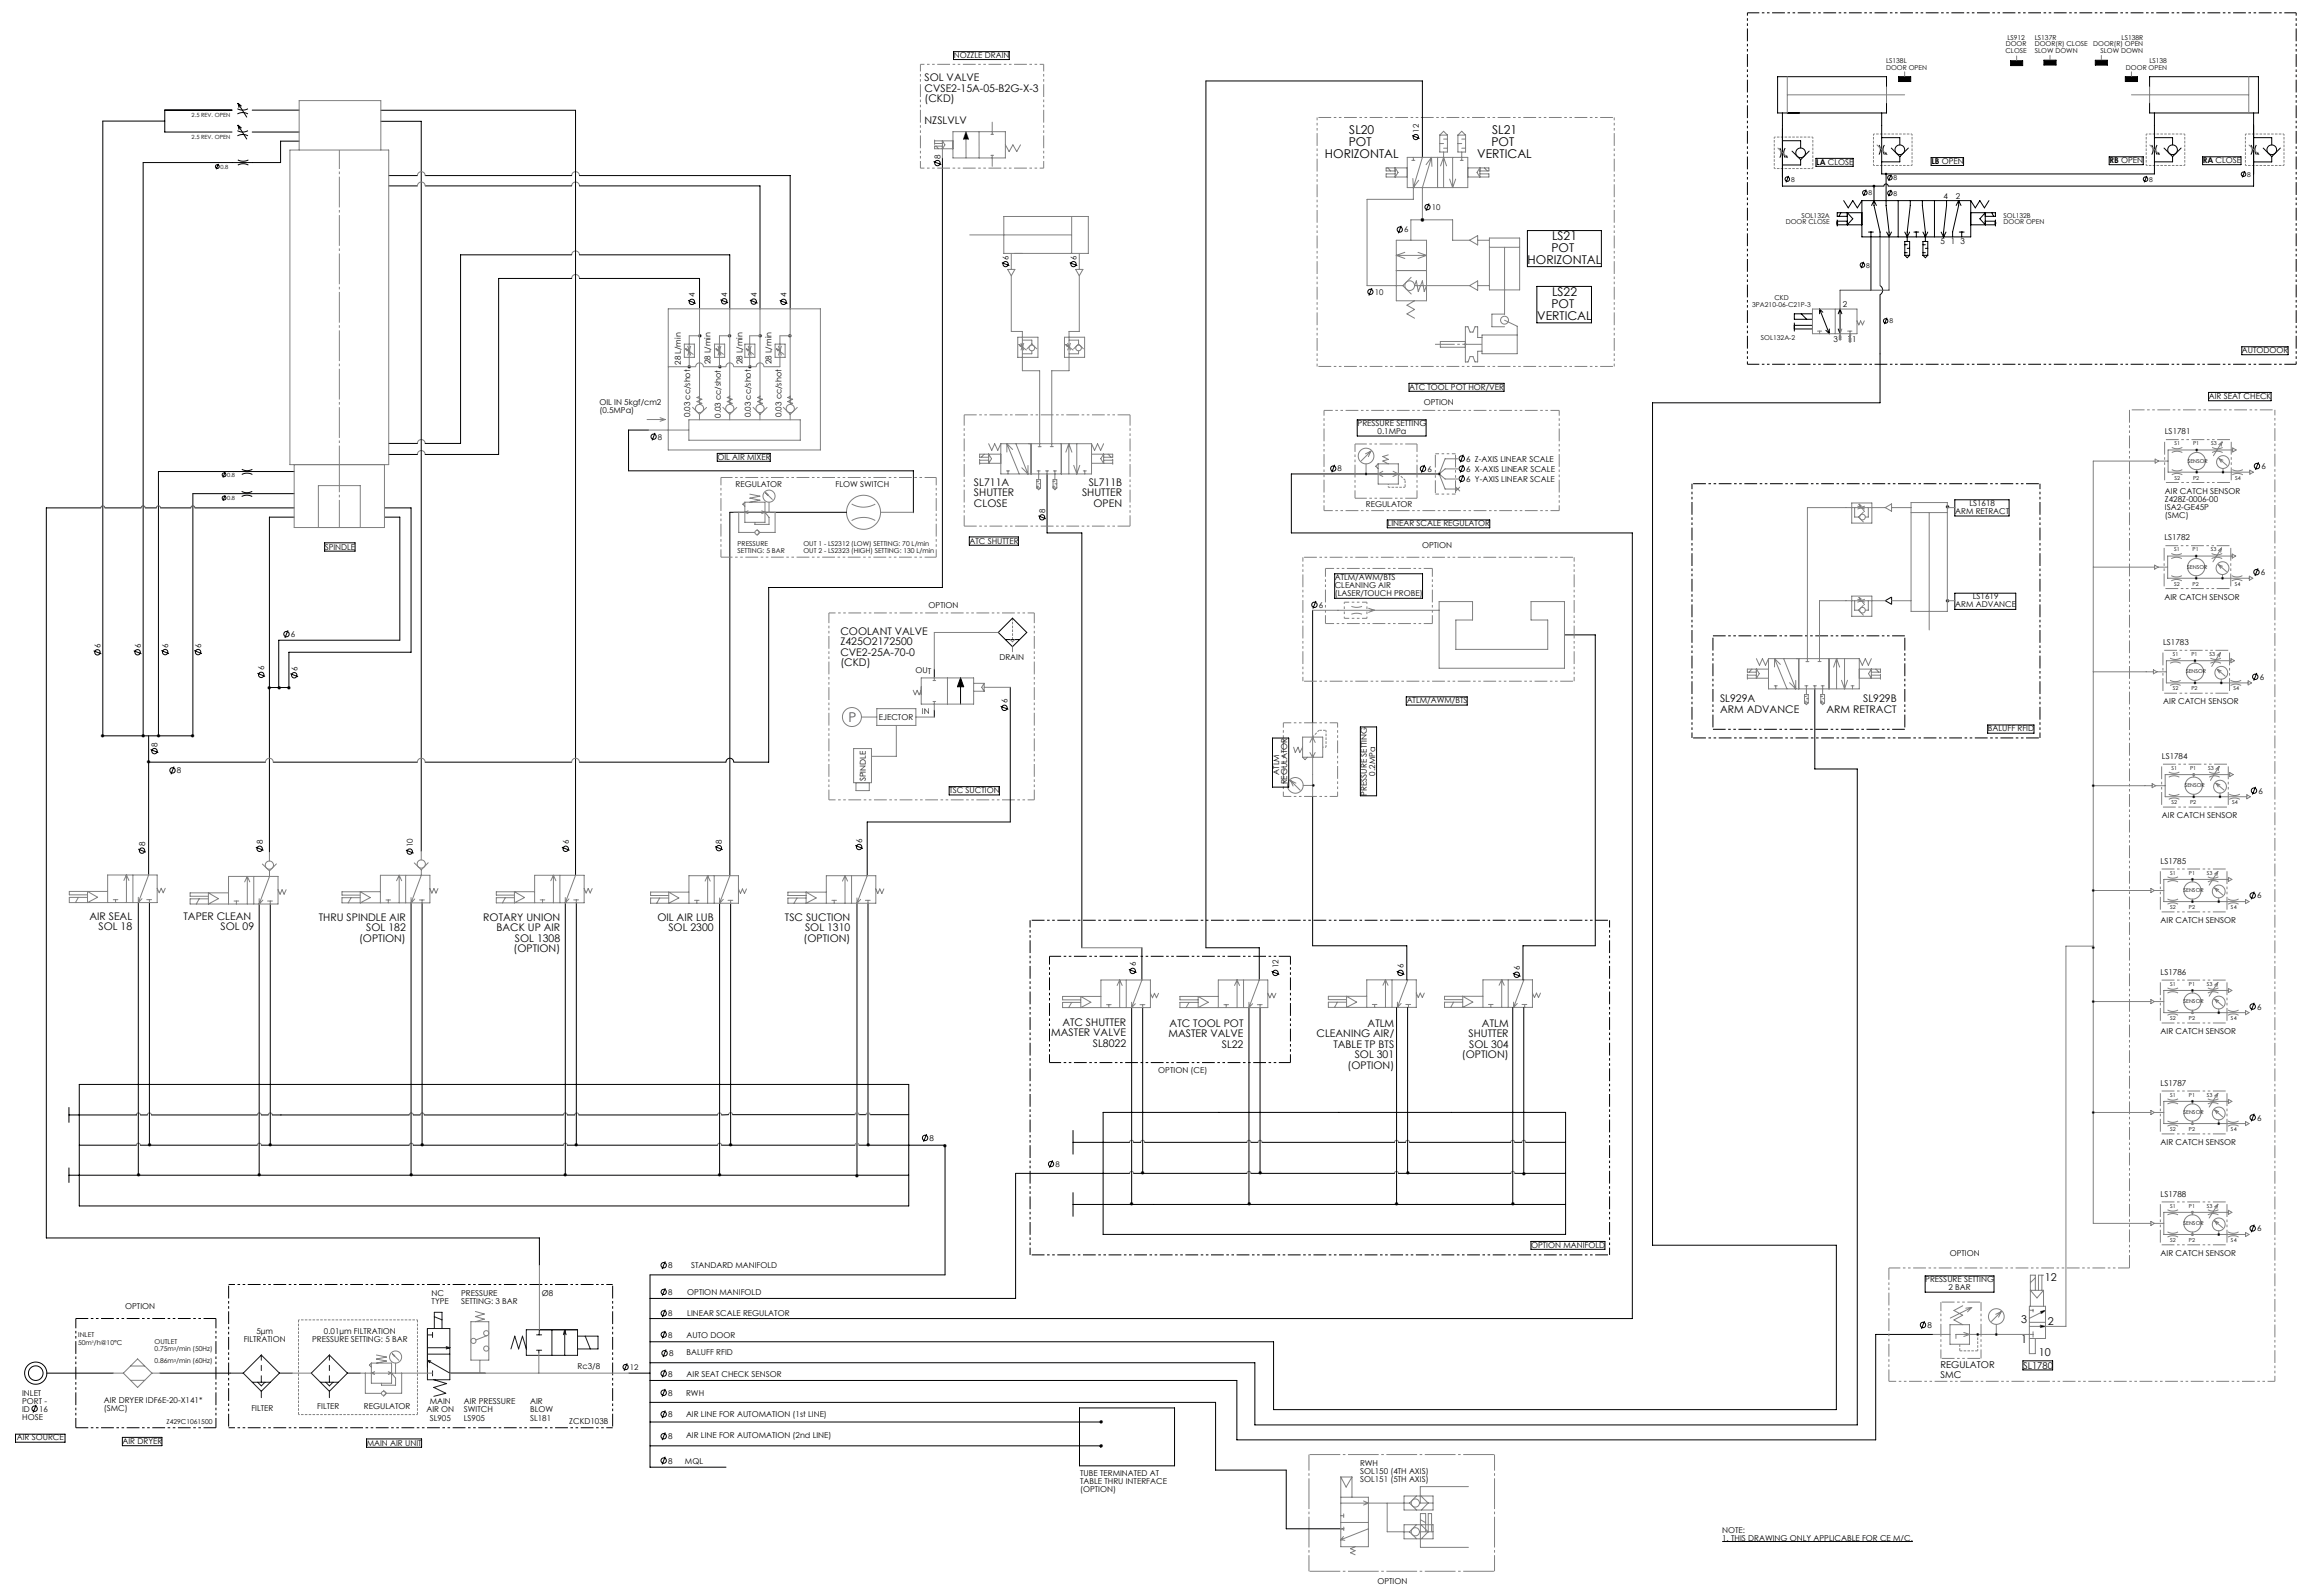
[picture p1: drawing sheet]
<svg xmlns="http://www.w3.org/2000/svg" width="1146mm" height="791mm" viewBox="0 0 1146 791" stroke-linecap="round" stroke-linejoin="round" font-family="sans-serif">
<defs><g id="words">
<g font-size="12.7">
<text x="345" y="167">.</text>
<text x="360" y="167">.</text>
<text x="375" y="167">.</text>
<text x="390" y="167">.</text>
<text x="340" y="182">.</text>
<text x="355" y="182">.</text>
<text x="370" y="182">.</text>
<text x="964" y="252">.</text>
<text x="964" y="298">.</text>
<text x="132" y="341">...</text>
<text x="49" y="365">.</text>
<text x="69" y="365">.</text>
<text x="77" y="365">.</text>
<text x="94" y="365">.</text>
<text x="72" y="379">.</text>
<text x="72" y="568">.</text>
<text x="132" y="568">.</text>
<text x="207" y="568">.</text>
<text x="284" y="568">.</text>
<text x="360" y="568">.</text>
<text x="429" y="568">.</text>
<text x="467" y="569">.</text>
<text x="67" y="583">.</text>
<text x="127" y="583">.</text>
<text x="202" y="583">.</text>
<text x="278" y="583">.</text>
<text x="355" y="583">.</text>
<text x="423" y="584">.</text>
<text x="565" y="582">.</text>
<text x="623" y="582">.</text>
<text x="696" y="582">.</text>
<text x="754" y="583">.</text>
<text x="559" y="598">.</text>
<text x="618" y="597">.</text>
<text x="691" y="598">.</text>
<text x="748" y="598">.</text>
<text x="544" y="706">.</text>
<text x="544" y="718">.</text>
</g>
<text font-size="6.7" fill="#00f" x="421" y="358">P</text>
<g font-size="6">
<text x="669" y="67">SL20</text>
<text x="740" y="67">SL21</text>
<text x="669" y="73">POT</text>
<text x="740" y="73">POT</text>
<text x="657" y="79">HORIZONTAL</text>
<text x="733" y="79">VERTICAL</text>
<text x="770" y="119">LS21</text>
<text x="769" y="125">POT</text>
<text x="758" y="131">HORIZONTAL</text>
<text x="770" y="147">LS22</text>
<text x="769" y="153">POT</text>
<text x="762" y="159">VERTICAL</text>
</g>
<g font-size="5.3">
<text x="1014" y="635">12</text>
<text x="1002" y="656">3</text>
<text x="1015" y="657">2</text>
<text x="1002" y="666">1</text>
<text x="1011" y="672">10</text>
</g>
<g font-size="5.2">
<text x="458" y="40">SOL VALVE</text>
<text x="458" y="46">CVSE2-15A-05-B2G-X-3</text>
<text x="458" y="51">(CKD)</text>
<text x="458" y="61">NZSLVLV</text>
<text x="483" y="241">SL711A</text>
<text x="483" y="246">SHUTTER</text>
<text x="537" y="246">SHUTTER</text>
<text x="540" y="241">SL711B</text>
<text x="483" y="251">CLOSE</text>
<text x="542" y="251">OPEN</text>
<text x="417" y="315">COOLANT VALVE</text>
<text x="417" y="320">Z425O2172500</text>
<text x="417" y="325">CVE2-25A-70-0</text>
<text x="417" y="330">(CKD)</text>
<text x="853" y="348">SL929A</text>
<text x="853" y="353">ARM ADVANCE</text>
<text x="906" y="353">ARM RETRACT</text>
<text x="924" y="348">SL929B</text>
<text x="44" y="456">AIR SEAL</text>
<text x="49" y="461">SOL 18</text>
<text x="91" y="456">TAPER CLEAN</text>
<text x="109" y="461">SOL 09</text>
<text x="158" y="457">THRU SPINDLE AIR</text>
<text x="182" y="462">SOL 182</text>
<text x="240" y="457">ROTARY UNION</text>
<text x="246" y="462">BACK UP AIR</text>
<text x="326" y="457">OIL AIR LUB</text>
<text x="331" y="462">SOL 2300</text>
<text x="389" y="457">TSC SUCTION</text>
<text x="399" y="462">SOL 1310</text>
<text x="178" y="467">(OPTION)</text>
<text x="255" y="467">SOL 1308</text>
<text x="399" y="467">(OPTION)</text>
<text x="255" y="472">(OPTION)</text>
<text x="527" y="509">ATC SHUTTER</text>
<text x="580" y="509">ATC TOOL POT</text>
<text x="678" y="509">ATLM</text>
<text x="735" y="509">ATLM</text>
<text x="521" y="514">MASTER VALVE</text>
<text x="579" y="514">MASTER VALVE</text>
<text x="653" y="514">CLEANING AIR/</text>
<text x="728" y="514">SHUTTER</text>
<text x="542" y="519">SL8022</text>
<text x="606" y="519">SL22</text>
<text x="661" y="519">TABLE TP BTS</text>
<text x="729" y="519">SOL 304</text>
<text x="672" y="525">SOL 301</text>
<text x="725" y="525">(OPTION)</text>
<text x="668" y="530">(OPTION)</text>
</g>
<g font-size="4.7">
<text x="962" y="679">REGULATOR</text>
<text x="962" y="683">SMC</text>
<text x="1003" y="679">SL1780</text>
</g>
<g font-size="4">
<text x="473" y="29">NOZZLE DRAIN</text>
<text x="466" y="79" transform="rotate(-90 466 79)">8</text>
<text x="901" y="82">LA CLOSE</text>
<text x="958" y="81">LB OPEN</text>
<text x="1046" y="81">RB OPEN</text>
<text x="1092" y="81">RA CLOSE</text>
<text x="964" y="99">4</text>
<text x="970" y="99">2</text>
<text x="962" y="121">5</text>
<text x="967" y="121">1</text>
<text x="972" y="121">3</text>
<text x="345" y="147" transform="rotate(-90 345 147)">4</text>
<text x="361" y="147" transform="rotate(-90 361 147)">4</text>
<text x="375" y="147" transform="rotate(-90 375 147)">4</text>
<text x="390" y="147" transform="rotate(-90 390 147)">4</text>
<text x="914" y="152">2</text>
<text x="909" y="169">3</text>
<text x="918" y="169">1</text>
<text x="1112" y="175">AUTODOOR</text>
<text x="338" y="181" transform="rotate(-90 338 181)">28 L/min</text>
<text x="352" y="181" transform="rotate(-90 352 181)">28 L/min</text>
<text x="368" y="181" transform="rotate(-90 368 181)">28 L/min</text>
<text x="383" y="181" transform="rotate(-90 383 181)">28 L/min</text>
<text x="699" y="193">ATC TOOL POT HOR/VER</text>
<text x="1095" y="198">AIR SEAT CHECK</text>
<text x="297" y="201">OIL IN 5kgf/cm2</text>
<text x="706" y="201">OPTION</text>
<text x="297" y="205">(0.5MPa)</text>
<text x="342" y="207" transform="rotate(-90 342 207)">0.03 cc/shot</text>
<text x="357" y="207" transform="rotate(-90 357 207)">0.03 cc/shot</text>
<text x="372" y="207" transform="rotate(-90 372 207)">0.03 cc/shot</text>
<text x="388" y="207" transform="rotate(-90 388 207)">0.03 cc/shot</text>
<text x="673" y="211">PRESSURE SETTING</text>
<text x="683" y="215">0.1MPa</text>
<text x="1074" y="215">LS1781</text>
<text x="356" y="228">OIL AIR MIXER</text>
<text x="708" y="234">6</text>
<text x="727" y="234">6 X-AXIS LINEAR SCALE</text>
<text x="727" y="229">6 Z-AXIS LINEAR SCALE</text>
<text x="1121" y="233">6</text>
<text x="727" y="239">6 Y-AXIS LINEAR SCALE</text>
<text x="365" y="242">REGULATOR</text>
<text x="414" y="242">FLOW SWITCH</text>
<text x="1074" y="245">AIR CATCH SENSOR</text>
<text x="677" y="251">REGULATOR</text>
<text x="977" y="251">LS1618</text>
<text x="1074" y="249">Z428Z-0006-00</text>
<text x="970" y="255">ARM RETRACT</text>
<text x="1074" y="253">ISA2-GE45P</text>
<text x="1074" y="257">(SMC)</text>
<text x="688" y="261">LINEAR SCALE REGULATOR</text>
<text x="481" y="270">ATC SHUTTER</text>
<text x="1073" y="268">LS1782</text>
<text x="161" y="273">SPINDLE</text>
<text x="705" y="272">OPTION</text>
<text x="662" y="288">ATLM/AWM/BTS</text>
<text x="1121" y="285">6</text>
<text x="662" y="292">CLEANING AIR</text>
<text x="662" y="296">(LASER/TOUCH PROBE)</text>
<text x="978" y="297">LS1619</text>
<text x="1073" y="297">AIR CATCH SENSOR</text>
<text x="460" y="302">OPTION</text>
<text x="654" y="301">6</text>
<text x="970" y="301">ARM ADVANCE</text>
<text x="144" y="316">6</text>
<text x="50" y="321" transform="rotate(-90 50 321)">6</text>
<text x="70" y="321" transform="rotate(-90 70 321)">6</text>
<text x="83" y="321" transform="rotate(-90 83 321)">6</text>
<text x="100" y="321" transform="rotate(-90 100 321)">6</text>
<text x="1073" y="320">LS1783</text>
<text x="496" y="327">DRAIN</text>
<text x="131" y="332" transform="rotate(-90 131 332)">6</text>
<text x="147" y="333" transform="rotate(-90 147 333)">6</text>
<text x="454" y="334">OUT</text>
<text x="1121" y="337">6</text>
<text x="500" y="349" transform="rotate(-90 500 349)">6</text>
<text x="698" y="349">ATLM/AWM/BTS</text>
<text x="1073" y="349">AIR CATCH SENSOR</text>
<text x="436" y="357">EJECTOR</text>
<text x="457" y="354">IN</text>
<text x="986" y="363">BALUFF RFID</text>
<text x="78" y="370" transform="rotate(-90 78 370)">8</text>
<text x="1072" y="376">LS1784</text>
<text x="88" y="384">8</text>
<text x="429" y="387" transform="rotate(-90 429 387)">SPINDLE</text>
<text x="634" y="384" transform="rotate(-90 634 384)">ATLM</text>
<text x="638" y="389" transform="rotate(-90 638 389)">REGULATOR</text>
<text x="682" y="385" transform="rotate(-90 682 385)">0.2MPa</text>
<text x="471" y="393">TSC SUCTION</text>
<text x="678" y="395" transform="rotate(-90 678 395)">PRESSURE SETTING</text>
<text x="1120" y="394">6</text>
<text x="1072" y="406">AIR CATCH SENSOR</text>
<text x="72" y="420" transform="rotate(-90 72 420)">8</text>
<text x="130" y="419" transform="rotate(-90 130 419)">8</text>
<text x="282" y="419" transform="rotate(-90 282 419)">6</text>
<text x="358" y="418" transform="rotate(-90 358 418)">8</text>
<text x="428" y="418" transform="rotate(-90 428 418)">6</text>
<text x="205" y="420" transform="rotate(-90 205 420)">10</text>
<text x="1071" y="428">LS1785</text>
<text x="1119" y="446">6</text>
<text x="1071" y="458">AIR CATCH SENSOR</text>
<text x="563" y="479" transform="rotate(-90 563 479)">6</text>
<text x="634" y="480" transform="rotate(-90 634 480)">12</text>
<text x="696" y="480" transform="rotate(-90 696 480)">6</text>
<text x="754" y="481" transform="rotate(-90 754 481)">6</text>
<text x="1071" y="483">LS1786</text>
<text x="1119" y="501">6</text>
<text x="1071" y="513">AIR CATCH SENSOR</text>
<text x="574" y="532">OPTION (CE)</text>
<text x="1071" y="538">LS1787</text>
<text x="1119" y="556">6</text>
<text x="461" y="566">8</text>
<text x="1071" y="568">AIR CATCH SENSOR</text>
<text x="1071" y="593">LS1788</text>
<text x="1119" y="611">6</text>
<text x="759" y="619">OPTION MANIFOLD</text>
<text x="967" y="623">OPTION</text>
<text x="1071" y="623">AIR CATCH SENSOR</text>
<text x="331" y="629">8</text>
<text x="343" y="629">STANDARD MANIFOLD</text>
<text x="955" y="636">PRESSURE SETTING</text>
<text x="966" y="640">2 BAR</text>
<text x="214" y="643">NC</text>
<text x="214" y="647">TYPE</text>
<text x="229" y="643">PRESSURE</text>
<text x="229" y="647">SETTING: 3 BAR</text>
<text x="269" y="643">Ø8</text>
<text x="341" y="642">OPTION MANIFOLD</text>
<text x="62" y="649">OPTION</text>
<text x="341" y="653">LINEAR SCALE REGULATOR</text>
<text x="956" y="659">8</text>
<text x="121" y="665">FILTRATION</text>
<text x="127" y="661">5µm</text>
<text x="155" y="665">PRESSURE SETTING: 5 BAR</text>
<text x="161" y="661">0.01µm FILTRATION</text>
<text x="340" y="663">AUTO DOOR</text>
<text x="332" y="673">8</text>
<text x="340" y="672">BALUFF RFID</text>
<text x="286" y="679">Rc3/8</text>
<text x="331" y="683">8</text>
<text x="340" y="683">AIR SEAT CHECK SENSOR</text>
<text x="11" y="692">INLET</text>
<text x="51" y="696">AIR DRYER IDF6E-20-X141*</text>
<text x="331" y="692">8</text>
<text x="340" y="692">RWH</text>
<text x="11" y="696">PORT -</text>
<text x="11" y="700">ID</text>
<text x="19" y="700">16</text>
<text x="51" y="700">(SMC)</text>
<text x="125" y="700">FILTER</text>
<text x="157" y="699">FILTER</text>
<text x="180" y="699">REGULATOR</text>
<text x="211" y="700">AIR ON</text>
<text x="213" y="696">MAIN</text>
<text x="230" y="696">AIR PRESSURE</text>
<text x="230" y="700">SWITCH</text>
<text x="263" y="696">AIR</text>
<text x="263" y="700">BLOW</text>
<text x="11" y="704">HOSE</text>
<text x="213" y="704">SL905</text>
<text x="230" y="704">LS905</text>
<text x="263" y="704">SL181</text>
<text x="282" y="706">ZCKD103B</text>
<text x="331" y="703">8</text>
<text x="340" y="703">AIR LINE FOR AUTOMATION (1st LINE)</text>
<text x="331" y="714">8</text>
<text x="340" y="713">AIR LINE FOR AUTOMATION (2nd LINE)</text>
<text x="8" y="714">AIR SOURCE</text>
<text x="61" y="716">AIR DRYER</text>
<text x="182" y="717">MAIN AIR UNIT</text>
<text x="331" y="726">8</text>
<text x="340" y="726">MQL</text>
<text x="536" y="732">TUBE TERMINATED AT</text>
<text x="674" y="727">RWH</text>
<text x="674" y="731">SOL150 (4TH AXIS)</text>
<text x="536" y="736">TABLE THRU INTERFACE</text>
<text x="674" y="735">SOL151 (5TH AXIS)</text>
<text x="536" y="740">(OPTION)</text>
<text x="854" y="760">NOTE:</text>
<text x="854" y="764">1. THIS DRAWING ONLY APPLICABLE FOR CE M/C.</text>
<text x="683" y="785">OPTION</text>
</g>
<g font-size="3.9">
<text x="704" y="66" transform="rotate(-90 704 66)">12</text>
<text x="710" y="104">10</text>
<text x="696" y="115">6</text>
<text x="500" y="129" transform="rotate(-90 500 129)">6</text>
<text x="534" y="129" transform="rotate(-90 534 129)">6</text>
<text x="682" y="146">10</text>
<text x="326" y="218">8</text>
<text x="663" y="234">8</text>
<text x="518" y="254" transform="rotate(-90 518 254)">8</text>
<text x="523" y="579">8</text>
<text x="331" y="642">8</text>
<text x="331" y="653">8</text>
<text x="331" y="663">8</text>
<text x="312" y="679">12</text>
</g>
<g font-size="3.3">
<text x="995" y="23">DOOR</text>
<text x="995" y="20">LS912</text>
<text x="1009" y="20">LS137R</text>
<text x="1009" y="23">DOOR(R) CLOSE</text>
<text x="1038" y="23">DOOR(R) OPEN</text>
<text x="1052" y="20">LS138R</text>
<text x="995" y="26">CLOSE</text>
<text x="1009" y="26">SLOW DOWN</text>
<text x="1042" y="26">SLOW DOWN</text>
<text x="935" y="31">LS138L</text>
<text x="935" y="35">DOOR OPEN</text>
<text x="1054" y="35">DOOR OPEN</text>
<text x="1066" y="31">LS138</text>
<text x="939" y="89">8</text>
<text x="1114" y="88">8</text>
<text x="888" y="90">8</text>
<text x="1066" y="90">8</text>
<text x="927" y="97">8</text>
<text x="939" y="97">8</text>
<text x="893" y="108">SOL132A</text>
<text x="994" y="108">SOL132B</text>
<text x="886" y="111">DOOR CLOSE</text>
<text x="994" y="111">DOOR OPEN</text>
<text x="925" y="133">8</text>
<text x="880" y="149">CKD</text>
<text x="869" y="152">3PA210-06-C21P-3</text>
<text x="937" y="160">8</text>
<text x="873" y="168">SOL132A-2</text>
<text x="366" y="271">PRESSURE</text>
<text x="366" y="274">SETTING: 5 BAR</text>
<text x="398" y="271">OUT 1 - LS2312 (LOW) SETTING: 70 L/min</text>
<text x="398" y="274">OUT 2 - LS2323 (HIGH) SETTING: 130 L/min</text>
<text x="39" y="663">INLET</text>
<text x="39" y="667">50m /h@10°C</text>
<text x="77" y="666">OUTLET</text>
<text x="77" y="670">0.75m /min (50Hz)</text>
<text x="77" y="676">0.86m /min (60Hz)</text>
<text x="83" y="706">Z429C1061500</text>
</g>
<g font-size="2.8">
<text x="95" y="58">2.5 REV. OPEN</text>
<text x="95" y="69">2.5 REV. OPEN</text>
<text x="109" y="84">0.8</text>
<text x="113" y="236">0.8</text>
<text x="113" y="248">0.8</text>
</g>
<g font-size="2.7">
<text x="1078" y="221">S1</text>
<text x="1088" y="221">P1</text>
<text x="1097" y="221">S3</text>
<text x="1085" y="229">SENSOR</text>
<text x="1078" y="238">S2</text>
<text x="1088" y="238">P2</text>
<text x="1108" y="238">S4</text>
<text x="1078" y="273">S1</text>
<text x="1087" y="273">P1</text>
<text x="1096" y="273">S3</text>
<text x="1085" y="282">SENSOR</text>
<text x="1078" y="290">S2</text>
<text x="1087" y="290">P2</text>
<text x="1108" y="290">S4</text>
<text x="1077" y="325">S1</text>
<text x="1087" y="325">P1</text>
<text x="1096" y="325">S3</text>
<text x="1084" y="334">SENSOR</text>
<text x="1077" y="342">S2</text>
<text x="1087" y="342">P2</text>
<text x="1108" y="342">S4</text>
<text x="1077" y="382">S1</text>
<text x="1086" y="382">P1</text>
<text x="1095" y="382">S3</text>
<text x="1083" y="390">SENSOR</text>
<text x="1077" y="399">S2</text>
<text x="1086" y="399">P2</text>
<text x="1107" y="399">S4</text>
<text x="1076" y="434">S1</text>
<text x="1085" y="434">P1</text>
<text x="1094" y="434">S3</text>
<text x="1083" y="442">SENSOR</text>
<text x="1076" y="451">S2</text>
<text x="1085" y="451">P2</text>
<text x="1106" y="451">S4</text>
<text x="1076" y="489">S1</text>
<text x="1085" y="489">P1</text>
<text x="1094" y="489">S3</text>
<text x="1083" y="497">SENSOR</text>
<text x="1076" y="506">S2</text>
<text x="1085" y="506">P2</text>
<text x="1106" y="506">S4</text>
<text x="1076" y="544">S1</text>
<text x="1085" y="544">P1</text>
<text x="1094" y="544">S3</text>
<text x="1083" y="552">SENSOR</text>
<text x="1076" y="561">S2</text>
<text x="1085" y="561">P2</text>
<text x="1106" y="561">S4</text>
<text x="1076" y="599">S1</text>
<text x="1085" y="599">P1</text>
<text x="1094" y="599">S3</text>
<text x="1083" y="607">SENSOR</text>
<text x="1076" y="616">S2</text>
<text x="1085" y="616">P2</text>
<text x="1106" y="616">S4</text>
</g>
<g font-size="2">
<text x="86" y="669">3</text>
<text x="86" y="675">3</text>
</g>
<text font-size="1.7" x="46" y="666">3</text>
</g></defs>
<g fill="none" stroke="#000" stroke-width=".5">
<path d="M473 26h27v4h-27zM941 38h6v2h-6zM997 30h6v3h-6zM1014 30h6v2h-6zM1039 30h6v2h-6zM1054 38h6v2h-6zM115 55h-33v10h33M118 56a5 5 0 0 1 5 0M118 54a5 5 0 0 0 5 0M118 51l1 2M118 51l2 2M118 51l4 7"/>
<path d="M125 55h23M189 55h96v379M884 56v36h50a1.1 1.1 0 0 1 1-1 1.1 1.1 0 0 1 1 1h182v-36M933 56v30h135v-30M936 43v-5h-55v18h55v-5M1066 43v-5h54v18h-54v-5M82 60h-31v305h45v-120h50M118 67a5 5 0 0 1 5 0M118 65a5 5 0 0 0 5 0M118 79a5 5 0 0 0 5 0M118 62l1 2M118 62l2 1"/>
<path d="M118 62l4 7M125 65h23M148 70h-9v11h-68v284M189 60h20v362M467 78v213h-86v87h-17a1.9 1.9 0 0 0-2-2 1.9 1.9 0 0 0-2 2h-73M700 67l4 2M705 78v-38h-107v430h26v16M883 73v3v2M884 70h9v3M885 73v3v2M889 75l4 4M893 79v3h-9"/>
<path d="M897 75l-4 4M901 79h18v3h-18zM932 72v3v2M933 68h9v4M934 72v3v2M938 73l4 5M942 78v2h-9M946 73l-4 5M958 78h16v4h-16zM1046 78h17v4h-17zM1067 72l1 3-1 2M1068 68h9v4"/>
<path d="M1070 72l-1 3 1 2M1073 73l4 5M1077 78v2h-9M1082 73l-5 5M1092 78h19v4h-19zM1116 72l1 3-1 2M1118 68h9v4M1119 72l-1 3 1 2M1122 73l5 5M1127 78v2h-9M1131 73l-4 5M108 81l-1 3"/>
<path d="M118 82a5 5 0 0 1 5 0M193 87h14M193 92h14M211 87h72M211 92h72M287 87h105v66M287 92h90v61M463 80l4 2M887 87l-1 3M914 99l3 4 2-4 2 4 2-4M923 99h54M923 99v18h54v-18"/>
<path d="M925 94l-1 3M929 92v10l3 13v2M935 86v16l2 15M938 94l-1 3M938 87l-1 3M941 99v18M947 99l-1 21M953 99l2 21M959 99v18M965 99l-1 18M971 99l-3 18M971 99l-1 3"/>
<path d="M971 99l1 3M977 99l3 4 2-4 2 4 2-4M1065 87l-2 3M1113 85l-1 3M695 112l-2 4M709 101l-2 4M757 114h37v18h-37zM911 111h12M911 110h5M911 109v3M913 105l-1 2M916 105l3 3-3 3z"/>
<path d="M923 105h-12v2h5M927 115h2M928 115v29M928 102l1-3 1 3M936 115l1 2M938 115l-1 2M945 115l1 2 1-2M949 115h2M950 115v2M954 115l1 2 1-2M963 115l1 2M965 115l-1 2"/>
<path d="M972 115h2M973 115v2M977 105h13v2h-6M977 111h13M984 105v6l-2-3zM984 110h6M988 105l1 2M990 109v3M283 138h-36v87h-36M283 126h-55v94h-17M287 138h60v15M287 126h75v27"/>
<path d="M497 130l4 2M530 130l4 2M924 130l-1 3M945 127h2M945 127v-7h2v7M945 125h1M945 121h1M945 127l1 1 1-1M946 123h1M954 127v-7h2v7M954 127h2M954 127l1 1 1-1"/>
<path d="M954 125h1M954 121h1M955 123h1M341 149l4 1M357 149l4 1M372 149l4 1M387 149l3 1M680 143l-1 4M762 142h27v18h-27zM890 156h9v2h-9zM893 156l3 2M902 153l5 12"/>
<path d="M902 153v3M902 153l2 2M912 153v12v-2M912 153v3M912 153l1 3M932 142a2.6 2.6 0 0 1 0 4v54h-113v417h92v82h-279v-34h-310M936 158l-2 3M890 160v4M890 161h9v2h-9M905 164l2 1M907 163v2M1112 172h23v4h-23z"/>
<path d="M699 190h47v4h-47zM1095 195h31v4h-31zM193 220h14M322 213h-10v20h141v21M325 215l-2 3M673 208h34v8h-34zM112 234l-1 3M120 235a5 5 0 0 1 5 0M120 233a5 5 0 0 0 5 0M146 234h-67v131M193 225h14M356 225h26v4h-26z"/>
<path d="M519 235v29h17v206M662 230l-2 4M706 231l-1 3M714 235h-74v29h169v390h-487M726 235l-2 4M726 231l-2 3M726 225l-2 4M1120 229l-2 4M50 252h-27v362h244v13M52 252h18M72 252h6M80 252h15"/>
<path d="M97 252h49M112 246l-1 2M120 246a5 5 0 0 1 5 0M120 244a5 5 0 0 0 5 0M146 256h-12v167M191 252h13v71h-61v18h-9M191 256h7v61h-60v24M420 254h-58v180M515 256l4 1M688 258h51v4h-51zM969 248h27v8h-27zM161 269h15v4h-15z"/>
<path d="M481 266h24v4h-24zM653 298l-2 4M662 285h43v12h-43zM969 294h31v8h-31zM1120 282l-2 4M143 313l-2 3M499 317h7M502 307l7 7-7 7-7-7zM651 303v55M776 315h15v154h-36v17M46 323l4 1M66 323l4 1"/>
<path d="M80 323l4 1M96 323l4 1M128 334l3 1M144 334l4 2M463 332v4M476 336v13M476 336l2 5h-3zM1119 334l-1 4M463 352v4M496 350l4 2M501 341v67h-71v26M697 346h31v4h-31z"/>
<path d="M900 342v39h21v326h-299v-31h-300M986 359h23v5h-23zM74 365v69M74 378h58M75 372l3 1M136 378h71M211 378h72M631 366h8v24h-8zM675 360h8v35h-8zM86 380l-1 4M471 390h25v4h-25zM651 395v74h47v17"/>
<path d="M1118 390l-1 4M355 420l3 1M424 419l4 2M69 421l3 2M127 420l4 2M201 422l4 1M279 420l3 2M69 448v135M74 448v120M129 448v135M134 448v120M204 448v135"/>
<path d="M209 448v120M280 448v135M286 448v120M357 448v135M362 448v120M425 448v135M430 448v120M1118 442l-2 4M566 470v16M560 481l4 1M561 500v97M567 500v82"/>
<path d="M619 500v97M625 500v82M631 482l3 1M693 500v97M693 482l3 1M698 500v82M750 500v97M750 483l4 1M756 500v82M1118 497l-2 4M39 538h412v60h-412zM34 553h34"/>
<path d="M34 549v8M68 553h.1M70 553h3M75 553h53M130 553h3M135 553h68M205 553h3M210 553h69M281 553h4M287 553h69M361 553h-3M363 553h61"/>
<path d="M426 553h3M431 553h20M547 552h229v60h-229zM1118 552l-2 4M34 579v7M39 568h29M70 568h58M130 568h73M205 568h74M281 568h75M424 568h-66M426 568h43v64h-147v96h38"/>
<path d="M459 562l-1 4M522 575l-2 4M532 566h28M532 561v11M562 566h4M568 566h50M620 566h4M626 566h66M693 566h4M699 566h50M751 566h4M757 566h19"/>
<path d="M34 583h417M532 597h244M532 591v12M560 582h-56v62h-182M562 582h56M620 582h71M693 582h56M751 582h25M759 616h37v4h-37zM1118 607l-2 4M330 625l-2 4M330 639l-2 3"/>
<path d="M955 633h34v8h-34zM330 649l-2 4M330 660l-2 4M954 655l-1 4M311 676l-2 4M330 679l-2 4M330 669l-1 4M959 662h-29v52h-317v-29h-291M1003 675h15v4h-15zM18 697l-2 3M23 681h33M79 681h35"/>
<path d="M312 681h10M322 695h281v34h35v29h28M330 689l-2 4M330 699l-2 4M535 698h47v29h-47zM8 711h24v4h-24zM61 713h19v4h-19zM182 714h27v4h-27zM322 705h224M322 717h224M330 710l-2 4M545 717h1"/>
<path d="M545 717l1 1M546 705v1M546 717v1M546 717l-1 1M330 722l-2 4M854 764h95"/>
<circle cx="702" cy="68" r="1.3"/>
<circle cx="893" cy="76" r="2.4"/>
<circle cx="942" cy="74" r="2.4"/>
<circle cx="1077" cy="74" r="2.4"/>
<circle cx="1127" cy="74" r="2.4"/>
<circle cx="108" cy="83" r=".9"/>
<circle cx="465" cy="81" r="1.3"/>
<circle cx="886" cy="89" r="1.1"/>
<circle cx="925" cy="96" r="1.1"/>
<circle cx="929" cy="92" r=".3"/>
<circle cx="935" cy="86" r=".4"/>
<circle cx="937" cy="96" r="1.1"/>
<circle cx="937" cy="88" r="1.1"/>
<circle cx="1064" cy="89" r="1.1"/>
<circle cx="1113" cy="86" r="1.1"/>
<circle cx="694" cy="114" r="1.3"/>
<circle cx="708" cy="103" r="1.3"/>
<circle cx="499" cy="131" r="1.3"/>
<circle cx="532" cy="131" r="1.3"/>
<circle cx="924" cy="131" r="1.1"/>
<circle cx="343" cy="150" r="1.3"/>
<circle cx="359" cy="149" r="1.3"/>
<circle cx="374" cy="150" r="1.3"/>
<circle cx="389" cy="150" r="1.3"/>
<circle cx="680" cy="145" r="1.3"/>
<circle cx="935" cy="159" r="1.1"/>
<circle cx="324" cy="217" r="1.3"/>
<circle cx="111" cy="235" r=".9"/>
<circle cx="661" cy="232" r="1.3"/>
<circle cx="706" cy="232" r="1.3"/>
<circle cx="725" cy="237" r="1.3"/>
<circle cx="725" cy="227" r="1.3"/>
<circle cx="725" cy="232" r="1.3"/>
<circle cx="1119" cy="231" r="1.3"/>
<circle cx="111" cy="247" r=".9"/>
<circle cx="517" cy="257" r="1.3"/>
<circle cx="652" cy="300" r="1.3"/>
<circle cx="1119" cy="284" r="1.3"/>
<circle cx="142" cy="314" r="1.3"/>
<circle cx="48" cy="323" r="1.3"/>
<circle cx="68" cy="323" r="1.3"/>
<circle cx="82" cy="323" r="1.3"/>
<circle cx="98" cy="323" r="1.3"/>
<circle cx="130" cy="335" r="1.3"/>
<circle cx="146" cy="335" r="1.3"/>
<circle cx="1118" cy="336" r="1.3"/>
<circle cx="498" cy="351" r="1.3"/>
<circle cx="77" cy="372" r="1.3"/>
<circle cx="86" cy="382" r="1.3"/>
<circle cx="1118" cy="392" r="1.3"/>
<circle cx="70" cy="422" r="1.3"/>
<circle cx="129" cy="421" r="1.3"/>
<circle cx="203" cy="422" r="1.3"/>
<circle cx="281" cy="421" r="1.3"/>
<circle cx="356" cy="421" r="1.3"/>
<circle cx="426" cy="420" r="1.3"/>
<circle cx="1117" cy="444" r="1.3"/>
<circle cx="562" cy="481" r="1.3"/>
<circle cx="632" cy="482" r="1.3"/>
<circle cx="695" cy="482" r="1.3"/>
<circle cx="752" cy="483" r="1.3"/>
<circle cx="1117" cy="499" r="1.3"/>
<circle cx="1117" cy="554" r="1.3"/>
<circle cx="459" cy="564" r="1.3"/>
<circle cx="521" cy="577" r="1.3"/>
<circle cx="1117" cy="609" r="1.3"/>
<circle cx="329" cy="627" r="1.3"/>
<circle cx="329" cy="641" r="1.3"/>
<circle cx="329" cy="651" r="1.3"/>
<circle cx="954" cy="657" r="1.3"/>
<circle cx="310" cy="678" r="1.3"/>
<circle cx="329" cy="662" r="1.3"/>
<circle cx="330" cy="671" r="1.3"/>
<circle cx="17" cy="699" r="1.3"/>
<circle cx="18" cy="681" r="4"/>
<circle cx="18" cy="681" r="6"/>
<circle cx="329" cy="691" r="1.3"/>
<circle cx="329" cy="681" r="1.3"/>
<circle cx="329" cy="712" r="1.3"/>
<circle cx="329" cy="701" r="1.3"/>
<circle cx="329" cy="724" r="1.3"/>
</g>
<g fill="none" stroke="#808080" stroke-width=".5">
<path d="M886 38v18M944 36v2M1000 28v2M1017 27v3M1042 27v3M1057 36v2M1115 38v18M886 47h58M936 43v8M1057 47h58M1066 43v8M144 74h49v156h-49z"/>
<path d="M148 74v-24h41v24M463 71h4M463 70h10M463 69v3M464 72l1 2M467 74l2-2-2-2v8M467 72h-4v2h10M473 65h26v13h-26zM479 65l1 4h-2zM479 65v13M485 65l1 13M491 67h2"/>
<path d="M491 77h2M492 61v6M492 77v5M499 72l1 3 2-3 2 3 2-3M698 78h30v15h-30zM700 80h2M701 78v2M705 78l-4 15M710 78l-5 15v16M710 78l-3 4M710 78v5M713 78v15"/>
<path d="M714 67h4M714 67v8h4v-8M714 71h2M714 67l2-2 2 2M716 75v18M716 69h2M716 73h2M720 78v15M723 67h4M723 67v8h4v-8M723 71h2M723 67l2-2 2 2"/>
<path d="M724 80h2M725 75v5M725 69h2M725 73h2M882 73l4 5M886 77v1zM931 72l5 5M935 76l1 1zM1066 72l5 5M1070 76h1v1zM1115 72l5 5M1120 76v1l-1-1z"/>
<path d="M207 87a1.9 1.9 0 0 1 2-2 1.9 1.9 0 0 1 2 2M207 92a1.9 1.9 0 0 1 2-2 1.9 1.9 0 0 1 2 2M283 87a1.9 1.9 0 0 1 2-2 1.9 1.9 0 0 1 2 2M283 92a1.9 1.9 0 0 1 2-2 1.9 1.9 0 0 1 2 2M688 83l2 2M692 86h-5v2h11M692 83l1 3-1 2zM698 83h-11v2h5M701 89v4M701 93v6h-23v43h18M704 89l-3 4M714 82l2-4 1 4"/>
<path d="M719 89l1 4M722 89l-2 4M728 83h10v2h-4M734 83v5l-2-2zM734 86h4v2h-10M736 83l2 2M481 116h50M498 107h42v19h-42zM531 107v19M692 119h15v30h-15zM700 119v-10h20v10h9M729 119l4-2v4z"/>
<path d="M733 119h6M739 118h15v26h-15zM911 111h1M911 110v1M927 115h1M928 115v1M928 115h-1M950 115h1M950 115v1M951 115h-1M972 115h1M973 115v1"/>
<path d="M973 115h-1M989 111h1M989 110l1 1M990 110v1M990 110l-1 1M283 138a1.9 1.9 0 0 1 2-2 1.9 1.9 0 0 1 2 2M283 126a1.9 1.9 0 0 1 2-2 1.9 1.9 0 0 1 2 2M500 134h3l-2 3zM501 126v8M501 137v27h6v20h9v38M533 134h4l-2 3zM535 126v8"/>
<path d="M535 137v27h-5v20h-8v37M692 127h15M692 127l5 1M692 134h15M697 125l-5 2M700 138l-4 4M703 125l4 2M707 127l-4 1M739 123h15M746 123v33h-6v6h6M331 153h76v70h-76zM347 153v48l1-1-2-1 2-1-2-1h1"/>
<path d="M362 153v48l1-1-2-1 2-1-2-1h1M377 153v48l1-1-2-1 2-1-2-1h1M392 153v45M696 142l4 4M701 149l-3 2 3 2-3 3 3 2M707 142l-1 3-1-6-2 6-1-6-1 3h28M729 142l4-3v5zM733 142h6M746 159l6 3v13h-17v-9h17M899 153h22v12h-22zM910 153v12M921 159l1 2 1-2 1 2v-2"/>
<path d="M339 171h5v6h-5zM340 173l4 3M340 173l1 1M340 173h1M341 172v2v2M343 172l-1 2 1 2M347 167h-5v15M354 171h5v6h-5zM355 173l4 3M355 173l1 1M355 173h1M356 172l1 2-1 2"/>
<path d="M358 172l-1 2 1 2M362 167h-5v15M369 171h5v6h-5zM370 173l4 3M370 173l1 1M370 173h1M371 172l1 2-1 2M373 172l-1 2 1 2M377 167h-5v15M384 171h5v6h-5zM385 173l4 3M385 173l1 1"/>
<path d="M385 173h1M386 172l1 2-1 2M388 172l-1 2 1 2M392 167h-5v15h-8a1.9 1.9 0 0 0-2-2 1.9 1.9 0 0 0-2 2h-11a1.9 1.9 0 0 0-2-2 1.9 1.9 0 0 0-2 2h-11a1.9 1.9 0 0 0-2-2 1.9 1.9 0 0 0-2 2h-14M505 167h10v10h-10zM505 171l4 3M505 171l1 1M505 171h1M506 170l1 2-1 2M507 169h5v2M508 170l-1 2 1 2M512 174v1h-5"/>
<path d="M512 171l-3 2M512 171l2 2M528 167h10v10h-10zM529 171l3 3M529 171v1M529 171h1M529 170l1 1-1 3M530 169h5v2M531 170l-1 1 1 3M535 174v1h-5M535 171l-3 2M535 171l2 2"/>
<path d="M726 171h1M726 170l1 1M727 169h-13v3h13M727 170l-1 1M735 167h-2v-5h-2l-1 3h-1l-1-3h-1v17h1l1-2h1l1 2h2v-5h2M901 164h2M902 164v1M912 168h1M912 168v-1h1v1M912 168h.1M912 167h.1M912 167h1"/>
<path d="M912 163v4M913 163l-1 2M916 164h2M917 169h1M917 168h.1M917 169v-1h1v1M917 169h.1M917 166v1M917 167h.1M917 164v4M918 166v1M918 166l-1 1"/>
<path d="M392 196v5l1-1-2-1 2-1-2-1h1M207 220a1.9 1.9 0 0 1 2-2 1.9 1.9 0 0 1 2 2M321 208h9M322 213h20M327 207l3 1M330 208l-3 1M342 208h55v10h-55zM343 202l4 3M347 205v3M350 202l-3 3M358 202l4 3M362 205v3"/>
<path d="M365 202l-3 3M373 202l4 3M377 205v3M380 202l-3 3M388 202l4 3M392 205v3M395 202l-3 3M530 220v15M530 220l-1 4M530 220l2 4M534 220v15M1102 219l-4 7"/>
<path d="M1102 219l-2 1M1102 219l-1 2M146 230v32h45v-32M207 225a1.9 1.9 0 0 1 2-2 1.9 1.9 0 0 1 2 2M486 230h10M486 228h4M486 228v2M488 225l-1 2M490 220l2 3 1-3 2 3 1-3M490 225l2 2-2 3zM496 220v15h45v-15M496 220h45"/>
<path d="M496 225h-10v2h4M499 234h2M499 220l6 15M499 220v4M499 220l3 3M500 234v1M504 220l6 15M507 232l3 3M510 231v4M511 220v15M514 239h1M514 234h2"/>
<path d="M515 222h1M515 234v4M515 240h1M518 234h2M519 234v1M521 221h1M522 239h1M522 234h2M523 234v4M523 240h1M526 220v15M532 231l2 4"/>
<path d="M535 231l-1 4M537 234h2M538 234v1M541 230h11M541 225h11v2h-5M541 220l2 3 1-3 2 3 1-3M547 225v5l-1-3zM547 228h5M550 225l1 2M552 228v2M677 230v5M680 224l-5 5"/>
<path d="M680 224l-3 1M680 224l-1 2M683 235h11M683 230h10v10h-10zM683 230l-1 1 1 1M683 235l3 1M686 234l-3 1M688 226h-2l2 2-2 1 2 1M691 234l2 1-2 1M707 235h7M714 235l3 3h6M714 235l3 7h6"/>
<path d="M723 228h-6l-3 7M723 233h-6l-3 2M1069 229h-31v378h29M1069 228l1 1-1 1zM1070 229h5M1077 222a5 5 0 0 0 5 0M1077 224a5 5 0 0 1 5 0M1077 233a5 5 0 0 0 5 0M1077 235a5 5 0 0 1 5 0M1089 223v1M1089 233v1M1097 222a5 5 0 0 0 5 0"/>
<path d="M1097 224a5 5 0 0 1 5 0M1100 227l4 4M1100 227l1 2M1100 227l2 1M1102 232v2M1107 233a5 5 0 0 0 5 0M1107 235a5 5 0 0 1 5 0M1107 223h-32v11h41M1107 222l2 1-2 1zM1116 233l1 1-1 1zM364 254h20v10h-7M366 254v10h8"/>
<path d="M369 249h10v10h-10zM369 249l-1 1 1 1M371 253l-2 1 2 1M372 245l5 1-5 1 5 1-5 1M378 253l1 1M379 254l-1 1M379 254l2 3v3h-7v-1M380 244l3 4M380 244l1 1M380 244l1 2M381 249v5M422 250a12 12 0 0 0 12 0"/>
<path d="M434 258a12 12 0 0 0-12 0M437 254h16M514 242h2M514 242v-4h2v4M514 241h1M514 242l1 1 1-1M522 242h2M522 242v-4h2v4M522 241h1M522 242l1 1 1-1M722 242l2 1M724 242l-2 1"/>
<path d="M918 249h10v10h-10zM920 252v4h2M921 251h1h3M921 252h1h3M922 256l2 3M922 250l3 4M922 250l1 1M922 250v1M924 254l-2 2M926 252v4h-1M935 252h-39v76M935 252l3-2v4z"/>
<path d="M938 252h10M948 249h18v54h-18zM948 254h18M957 254v58M966 252h4M158 262v-21h21v21M375 263l2 1M377 264l-2 2M1077 274a5 5 0 0 0 5 0M1077 277a5 5 0 0 1 5 0M1089 276v1M1097 274a5 5 0 0 0 5 0"/>
<path d="M1097 277a5 5 0 0 1 5 0M1102 272l-5 7M1102 272l-2 1M1102 272l-1 2M1107 276h-32v11h40M1107 275l2 1-2 1zM714 298h16v9h-8v15h46v-15h-9v-9h17v33h-62zM918 296h10v10h-10zM920 298v5h2M921 297l2 1 2-1M921 299l2-1 2 1M922 296l3 4"/>
<path d="M922 296l1 1M922 296v1M926 298v5h-1M935 298h-33v30M938 298h10M966 298h4M1038 281h30M1068 280l2 1-2 1zM1070 281h5M1077 285a5 5 0 0 0 5 0M1077 288a5 5 0 0 1 5 0M1089 286v1"/>
<path d="M1100 280l4 3M1100 280l1 2M1100 280l2 1M1102 285v2M1107 285a5 5 0 0 0 5 0M1107 288a5 5 0 0 1 5 0M1115 286l2 1-2 1zM495 314h-32v18M501 317l1 1 1-1M651 303h63M670 301h2h3M670 305l2-1 3 1"/>
<path d="M679 302l3 1-3 1M922 303l2 2M924 300l-2 3M457 336h26v13h-26zM463 337h1M463 336v1M470 336v13M483 339h5M488 339l-1 2 1 2M488 339v4M502 321v2M866 336h11"/>
<path d="M866 335h5M866 334v3M869 332l-2 1M871 327l1 3 2-3 1 3 2-3M871 332l1 2-1 2zM877 327h45M877 327v15h45v-15M877 332h-11v1h5M880 327l6 15M880 327v4M880 327l3 2M884 327l6 15"/>
<path d="M887 339l3 3M890 337v5M892 327v15M896 328h1M902 328h1M907 327v15M911 327v15M911 327l-2 4M911 327l1 4M913 337l2 5M915 327v15M916 337l-1 5"/>
<path d="M922 336h11M922 332h11v1h-5M922 327l2 3 1-3 2 3 1-3M928 332v4l-1-2zM928 335h5M930 332l2 1M933 334v3M1038 333h30M1068 332l2 1-2 1zM1070 333h4M1076 326a5 5 0 0 0 5 0M1076 329a5 5 0 0 1 5 0"/>
<path d="M1076 337a5 5 0 0 0 5 0M1076 340a5 5 0 0 1 5 0M1088 328v1M1088 337v2M1096 326a5 5 0 0 0 5 0M1096 329a5 5 0 0 1 5 0M1100 332l3 3M1100 332l1 2M1100 332l1 1M1101 324l-4 6M1101 324l-2 1M1101 324v2"/>
<path d="M1102 337v2M1106 337a5 5 0 0 0 5 0M1106 340a5 5 0 0 1 5 0M1106 328h-32v11h41M1106 327l2 1-2 1zM1115 338l2 1-2 1zM427 356h8M435 351h19v9h-19zM444 360v15h-12M453 342l1 3 1-3 1 3 1-3M454 356h9M457 341v3"/>
<path d="M463 348h1M463 348v4M483 343h5M488 341h13M651 358v37M880 340h1M881 340v2M895 349h2M895 349v-5h2v5M895 348h1M895 345h1M895 349h1h1"/>
<path d="M895 340h2M896 340v4M896 346h1M899 340h2M900 340v2M903 349h2M903 349v-5h2v5M903 348h1M903 345h1M903 349h1h1M903 340h2M904 340v4"/>
<path d="M904 346h1M918 340h1M919 340v2M132 378a1.9 1.9 0 0 1 2-2 1.9 1.9 0 0 1 2 2M207 378a1.9 1.9 0 0 1 2-2 1.9 1.9 0 0 1 2 2M283 378a1.9 1.9 0 0 1 2-2 1.9 1.9 0 0 1 2 2M423 371h9v17h-9zM641 371l1 2 2-2 1 2 1-2M646 366h10v9h-10zM646 375l1 2 1-2M650 368l1-2 1 2M650 373l1 2 1-2"/>
<path d="M424 388v4h7v-4M640 387l5 5M640 387l1 3M640 387l3 1M646 389h5M1038 390h29M1067 389l2 1-2 1zM1069 390h5M1075 383a5 5 0 0 0 6 0M1075 385a5 5 0 0 1 6 0M1075 394a5 5 0 0 0 6 0M1075 396a5 5 0 0 1 6 0"/>
<path d="M1088 384v1M1088 394v1M1095 383a5 5 0 0 0 6 0M1095 385a5 5 0 0 1 6 0M1099 388l4 4M1099 388l1 2M1099 388l2 1M1100 380l-4 7M1100 380l-1 1M1100 380v2M1101 393v2M1105 394a5 5 0 0 0 6 0"/>
<path d="M1105 396a5 5 0 0 1 6 0M1106 384h-32v11h40M1106 383l1 1-1 1zM1114 394l2 1-2 1zM63 434v14M63 434l1 3M63 434l-2 3M66 434v14M74 434l-5 14M123 435v13M123 435l1 2M123 435l-2 2"/>
<path d="M126 435v13M130 428l4 4M134 423v4M134 432v3l-5 13M137 428l-3 4M198 434v14M198 434l1 3M198 434l-1 3M201 434v14M205 428l4 3M209 422v4M209 431v3l-5 14"/>
<path d="M212 428l-3 3M274 434v14M274 434l2 3M274 434l-1 3M278 434v14M285 434l-5 14M351 434v14M351 434l1 3M351 434l-1 3M354 434v14M362 434l-5 14M419 434v14"/>
<path d="M419 434l1 3M419 434l-1 3M422 434v14M430 434l-5 14M1075 435a5 5 0 0 0 5 0M1075 437a5 5 0 0 1 5 0M1087 436v1M1095 435a5 5 0 0 0 5 0M1095 437a5 5 0 0 1 5 0M1100 432l-5 7M1100 432l-2 1M1100 432l-1 2"/>
<path d="M1105 436h-32v11h41M1105 435l2 1-2 1zM39 445l-2 3M43 445h-9v3h44v-14h-25v14M43 442l5 3-5 3zM53 442h-19v2h9M56 446h2M57 446v2M69 445v3M70 446l-1 2M73 446h2M74 446v2"/>
<path d="M78 440l1 3 1-3 1 3 1-3M99 446l-2 2M103 446h-9v2h44v-13h-25v13M103 443l5 3-5 2zM113 443h-19v1h9M116 447h2M117 447v1M129 446v2M130 446l-1 2M133 447h2M134 447v1M138 441l1 2 1-2 1 2 1-2"/>
<path d="M174 445l-1 3M179 445h-9v3h43v-14h-24v14M179 442l5 3-5 3zM189 442h-19v2h9M191 446h3M193 446v2M204 445v3M206 446l-2 2M208 446h2M209 446v2M213 441l1 2 1-2 1 2 1-2M251 445l-2 3"/>
<path d="M255 448h35v-14h-25v14M255 442l5 3-5 3zM255 445h-9v3h9M265 442h-19v2h9M268 446h2M269 446v2M280 445v3M282 446l-2 2M284 446h3M286 446v2M290 441l1 2 1-2 1 2 1-2M327 445l-1 3"/>
<path d="M332 442l5 3-5 3zM332 445h-9v3h43v-14h-24v14M342 442h-19v2h9M344 446h3M346 446v2M357 445v3M359 446l-2 2M361 446h2M362 446v2M366 441l1 2 1-2 1 2 1-2M395 445l-1 3M400 445h-9v3h43v-14h-24v14"/>
<path d="M400 442l5 3-5 3zM410 442h-19v2h9M413 446h2M414 446v2M425 445v3M427 446l-2 2M429 446h3M430 446v2M434 441l1 2 1-2 1 2 1-2M1038 442h29M1067 441l1 1-1 1zM1068 442h5"/>
<path d="M1075 446a5 5 0 0 0 5 0M1075 448a5 5 0 0 1 5 0M1087 446v1M1098 440l4 4M1098 440l1 2M1098 440l2 1M1100 445v2M1105 446a5 5 0 0 0 5 0M1105 448a5 5 0 0 1 5 0M1114 446l1 1-1 1zM536 470h30M1038 469h-14v189h-18"/>
<path d="M531 497l-1 3M536 497h-9v3h43v-14h-24v14M536 494l5 3-5 3zM546 494h-19v2h9M549 498h2M550 498v2M555 486v14M555 486l1 3M555 486l-1 3M558 486v14M561 497v3M563 498l-2 2"/>
<path d="M565 498h3M566 486l-5 14M567 498v2M570 493l2 2v-2l1 2 2-2M590 497l-2 3M594 497h-9v3h44v-14h-25v14M594 494l5 3-5 3zM604 494h-19v2h9M607 498h2M608 498v2M613 486v14M613 486l2 3"/>
<path d="M613 486l-1 3M617 486v14M619 497v3M621 498l-2 2M624 498h2M624 486l-5 14M625 498v2M629 493l1 2 1-2 1 2 1-2M663 497l-1 3M668 497h-9v3h43v-14h-24v14M668 494l5 3-5 3zM678 494h-19v2h9"/>
<path d="M681 498h2M682 498v2M687 486v14M687 486l1 3M687 486l-1 3M690 486v14M693 497v3M695 498l-2 2M697 498h3M698 486l-5 14M698 498v2M702 492l1 3 1-3 1 3 1-3"/>
<path d="M721 497l-2 3M725 497h-9v3h44v-14h-25v14M725 494l5 3-5 3zM735 494h-19v2h9M738 498h2M739 498v2M745 486v14M745 486l1 3M745 486l-2 3M748 486v14M751 497v3M752 498l-1 2"/>
<path d="M755 498h2M756 486l-5 14M756 498v2M760 492l1 3 1-3 1 3 1-3M1038 497h29M1067 496l1 1-1 1zM1068 497h5M1075 490a5 5 0 0 0 5 0M1075 492a5 5 0 0 1 5 0M1087 491v1M1095 490a5 5 0 0 0 5 0M1095 492a5 5 0 0 1 5 0"/>
<path d="M1098 495l4 4M1098 495l1 2M1098 495l2 1M1100 487l-5 7M1100 487l-2 1M1100 487l-1 2M1105 491h-32v11h41M1105 490l2 1-2 1zM1075 501a5 5 0 0 0 5 0M1075 503a5 5 0 0 1 5 0M1087 501v1M1100 500v2"/>
<path d="M1105 501a5 5 0 0 0 5 0M1105 503a5 5 0 0 1 5 0M1114 501l1 1-1 1zM68 553l1-1 1 1M73 553a1 1 0 0 1 1-1 1 1 0 0 1 1 1M128 553a1 1 0 0 1 1-1 1 1 0 0 1 1 1M133 553a1 1 0 0 1 1-1 1 1 0 0 1 1 1M203 553a1 1 0 0 1 1-1 1 1 0 0 1 1 1M208 553a1 1 0 0 1 1-1 1 1 0 0 1 1 1M279 553a1 1 0 0 1 1-1 1 1 0 0 1 1 1M285 553a1 1 0 0 1 1-1 1 1 0 0 1 1 1M356 553a1 1 0 0 1 1-1 1 1 0 0 1 1 1"/>
<path d="M361 553l1-1 1 1M424 553v-1a1 1 0 0 1 1 0 1 1 0 0 1 1 1M429 553l1-1 1 1M1038 552h29M1067 551l1 1-1 1zM1068 552h5M1075 545a5 5 0 0 0 5 0M1075 547a5 5 0 0 1 5 0M1075 556a5 5 0 0 0 5 0M1075 558a5 5 0 0 1 5 0M1087 546v1M1087 556v1"/>
<path d="M1095 545a5 5 0 0 0 5 0M1095 547a5 5 0 0 1 5 0M1098 550l4 4M1098 550l1 2M1098 550l2 1M1100 542l-5 7M1100 542l-2 1M1100 542l-1 2M1100 555v2M1105 556a5 5 0 0 0 5 0M1105 558a5 5 0 0 1 5 0M1105 546h-32v11h41"/>
<path d="M1105 545l2 1-2 1zM1114 556l1 1-1 1zM68 568v-1l2 1M128 568v-1l2 1M203 568l1-1 1 1M279 568a1 1 0 0 1 1-1 1 1 0 0 1 1 1M356 568v-1a1 1 0 0 1 1 0 1 1 0 0 1 1 1M424 568v-1a1 1 0 0 1 1 0 1 1 0 0 1 1 1M560 566a1 1 0 0 1 1-1 1 1 0 0 1 1 1M566 566a1 1 0 0 1 1-1 1 1 0 0 1 1 1M618 566a1 1 0 0 1 1-1 1 1 0 0 1 1 1M624 566l1-1 1 1"/>
<path d="M692 566a1 1 0 0 1 1-1 1 1 0 0 1 0 1M697 566a1 1 0 0 1 1-1 1 1 0 0 1 1 1M749 566a1 1 0 0 1 1-1 1 1 0 0 1 1 1M755 566a1 1 0 0 1 1-1 1 1 0 0 1 1 1M560 582l1-1 1 1M618 582l1-1 1 1M691 582l1-1 1 1M749 582l1-1 1 1M1075 600a5 5 0 0 0 5 0M1095 600a5 5 0 0 0 5 0M1100 597l-5 7M1100 597l-2 1"/>
<path d="M1100 597l-1 2M1067 606l1 1-1 1zM1068 607h5M1075 602a5 5 0 0 1 5 0M1075 611a5 5 0 0 0 5 0M1075 613a5 5 0 0 1 5 0M1087 601v1M1087 611v1M1095 602a5 5 0 0 1 5 0M1098 605l4 4M1098 605l1 2M1098 605l2 1"/>
<path d="M1100 610v2M1105 611a5 5 0 0 0 5 0M1105 613a5 5 0 0 1 5 0M1105 601h-32v11h41M1105 600l2 1-2 1zM1114 611l1 1-1 1zM267 627v32M1007 640h6l-3 4zM1009 634l-2 2M1009 640v-8h-2v16M1013 632v8M1013 640v8"/>
<path d="M1013 632h-2v8M234 655h8v19h-8zM236 650l4 2-4 1 4 1-4 1M967 657h10v10h-10zM973 647l-4 3 4 2-4 3 4 2M978 648l-11 6M978 648l-3 1M978 648l-2 2M990 657v5M992 650l-4 5M992 650l-2 2M992 650l-1 3"/>
<path d="M1006 656h8M1006 650h2M1008 649v2M1011 657l1 1M1012 651h1M1012 650v1M1012 657l2 1h-2zM1012 657l-1 1M1014 650l-8 4M1014 650h-2M1014 650l-2 1v-1M65 677h7"/>
<path d="M184 676h10v10h-10zM184 676l-1 1 1 1M187 672l5 1-5 1 5 1-5 1M195 671l3 4M195 671l1 1M195 671v1M196 676v5M238 675v6M242 662l-6 2M267 671v10M959 662h8M974 661l3 1-3 1"/>
<path d="M1006 664h8v-16h-8v23h3v-7M1008 662h-38v2M1008 660v3M56 681h5M61 681l7-7 7 7M61 681l7 7 7-7M65 684h7M75 681h4M145 681h9M179 681h35M181 681v10h8M186 680l-2 1 2 1"/>
<path d="M190 689l2 2M193 680l1 1M194 681l-1 1M194 681l2 2v4h-7v-1M199 681v10h-7l-2 1M223 681h89M665 732v35h14v-25h-14M665 732h5M665 732l3 5 2-5M670 732v10M728 737h-24v8M665 745h34"/>
<path d="M665 755h14M665 752h1M665 758h1M666 751v1M666 757v2M676 744l3 1-3 1M679 758l-14 6M688 745v15h11M696 742h15v7h-15zM696 756h15v7h-15zM699 745l3 4M699 760l3 3"/>
<path d="M702 742l-3 3M702 756l-3 4M704 760h7M704 745h7M704 754l3 1M705 742l3 3-3 4M705 756l3 4M707 760v-9h-3v16h24M708 760l-3 3M708 760v-9h2v9M665 764h2M666 762l-1 2"/>
<path d="M672 767l-2 1 2 1-2 1 2 1"/>
<circle cx="705" cy="109" r=".8"/>
<circle cx="699" cy="142" r="2.4"/>
<circle cx="746" cy="159" r="1.9"/>
<circle cx="512" cy="173" r="1.4"/>
<circle cx="535" cy="173" r="1.4"/>
<circle cx="347" cy="203" r="2"/>
<circle cx="362" cy="203" r="2"/>
<circle cx="377" cy="203" r="2"/>
<circle cx="392" cy="203" r="2"/>
<circle cx="677" cy="235" r=".5"/>
<circle cx="677" cy="226" r="4"/>
<circle cx="714" cy="235" r=".5"/>
<circle cx="1089" cy="229" r="4"/>
<circle cx="1089" cy="223" r=".5"/>
<circle cx="1089" cy="234" r=".5"/>
<circle cx="1102" cy="234" r=".5"/>
<circle cx="1102" cy="229" r="3"/>
<circle cx="381" cy="246" r="3"/>
<circle cx="428" cy="254" r="8"/>
<circle cx="924" cy="256" r="1.4"/>
<circle cx="375" cy="264" r="1"/>
<circle cx="1089" cy="276" r=".5"/>
<circle cx="1089" cy="281" r="4"/>
<circle cx="1089" cy="287" r=".5"/>
<circle cx="1102" cy="287" r=".5"/>
<circle cx="1102" cy="282" r="3"/>
<circle cx="924" cy="303" r="1.4"/>
<circle cx="1088" cy="333" r="4"/>
<circle cx="1088" cy="339" r=".5"/>
<circle cx="1088" cy="328" r=".5"/>
<circle cx="1101" cy="339" r=".5"/>
<circle cx="1102" cy="334" r="3"/>
<circle cx="422" cy="356" r="5"/>
<circle cx="642" cy="389" r="4"/>
<circle cx="651" cy="389" r=".5"/>
<circle cx="1038" cy="390" r=".5"/>
<circle cx="1088" cy="390" r="4"/>
<circle cx="1088" cy="395" r=".5"/>
<circle cx="1088" cy="384" r=".5"/>
<circle cx="1101" cy="395" r=".5"/>
<circle cx="1101" cy="390" r="3"/>
<circle cx="134" cy="429" r="2"/>
<circle cx="209" cy="428" r="2"/>
<circle cx="1087" cy="436" r=".5"/>
<circle cx="1038" cy="442" r=".5"/>
<circle cx="1087" cy="442" r="4"/>
<circle cx="1087" cy="447" r=".5"/>
<circle cx="1100" cy="447" r=".5"/>
<circle cx="1100" cy="442" r="3"/>
<circle cx="1038" cy="470" r=".5"/>
<circle cx="1038" cy="497" r=".5"/>
<circle cx="1087" cy="497" r="4"/>
<circle cx="1087" cy="491" r=".5"/>
<circle cx="1100" cy="497" r="3"/>
<circle cx="1087" cy="502" r=".5"/>
<circle cx="1100" cy="502" r=".5"/>
<circle cx="1038" cy="552" r=".5"/>
<circle cx="1087" cy="552" r="4"/>
<circle cx="1087" cy="546" r=".5"/>
<circle cx="1087" cy="557" r=".5"/>
<circle cx="1100" cy="557" r=".5"/>
<circle cx="1100" cy="552" r="3"/>
<circle cx="1087" cy="607" r="4"/>
<circle cx="1087" cy="612" r=".5"/>
<circle cx="1087" cy="601" r=".5"/>
<circle cx="1100" cy="612" r=".5"/>
<circle cx="1100" cy="607" r="3"/>
<circle cx="990" cy="653" r="4"/>
<circle cx="196" cy="673" r="3"/>
<circle cx="235" cy="665" r="1.3"/>
<circle cx="241" cy="669" r="1.3"/>
<circle cx="241" cy="661" r="1.3"/>
<circle cx="981" cy="662" r=".5"/>
<circle cx="990" cy="662" r=".5"/>
<circle cx="190" cy="691" r="1"/>
<circle cx="702" cy="745" r="2"/>
<circle cx="702" cy="760" r="2"/>
</g>
<path d="M113 637h191M113 708h191" fill="none" stroke="#000" stroke-width=".5" stroke-dasharray="6.3 1.3 1.3 1.3 1.3 1.3" stroke-dashoffset="3.2" stroke-linecap="butt"/>
<path d="M839 240h173M1012 366h-173M113 637v71M304 637v71" fill="none" stroke="#000" stroke-width=".5" stroke-dasharray="6.3 1.3 1.3 1.3 1.3 1.3" stroke-dashoffset="-.6" stroke-linecap="butt"/>
<path d="M38 654h69M38 708h69" fill="none" stroke="#000" stroke-width=".5" stroke-dasharray="6.3 1.3 1.3 1.3 1.3 1.3" stroke-dashoffset=".2" stroke-linecap="butt"/>
<path d="M38 708v-54M107 708v-54" fill="none" stroke="#000" stroke-width=".5" stroke-dasharray="6.3 1.3 1.3 1.3 1.3 1.3" stroke-dashoffset="1.5" stroke-linecap="butt"/>
<path d="M649 721h92M649 779h92" fill="none" stroke="#808080" stroke-width=".5" stroke-dasharray="15.2 1.3 1.3 1.3" stroke-dashoffset="-.3" stroke-linecap="butt"/>
<path d="M649 721v58M741 721v58" fill="none" stroke="#808080" stroke-width=".5" stroke-dasharray="15.2 1.3 1.3 1.3" stroke-dashoffset="7.3" stroke-linecap="butt"/>
<path d="M735 171h-23" fill="none" stroke="#808080" stroke-width=".5" stroke-dasharray="15.2 1.3 1.3 1.3" stroke-dashoffset="5.5" stroke-linecap="butt"/>
<path d="M688 240v2M656 370h2" fill="none" stroke="#808080" stroke-width=".5" stroke-dasharray="1.3 .6" stroke-dashoffset=".8" stroke-linecap="butt"/>
<path d="M697 238l-4-3M688 242h9M654 362l-3 3M658 370v-8" fill="none" stroke="#808080" stroke-width=".5" stroke-dasharray="1.3 .6" stroke-dashoffset=".3" stroke-linecap="butt"/>
<path d="M697 242v-4M658 362h-4" fill="none" stroke="#808080" stroke-width=".5" stroke-dasharray="1.3 .6" stroke-dashoffset="-.2" stroke-linecap="butt"/>
<path d="M636 395v-37M663 395v-37" fill="none" stroke="#808080" stroke-width=".5" stroke-dasharray="6.3 1.3 1.3 1.3 1.3 1.3" stroke-dashoffset="4" stroke-linecap="butt"/>
<path d="M672 220v27M703 220v27M636 358h27M636 395h27" fill="none" stroke="#808080" stroke-width=".5" stroke-dasharray="6.3 1.3 1.3 1.3 1.3 1.3" stroke-dashoffset="2.4" stroke-linecap="butt"/>
<g fill="none" stroke="#808080" stroke-width=".5" stroke-dasharray="6.3 1.3 1.3 1.3 1.3 1.3" stroke-dashoffset="-.6" stroke-linecap="butt">
<path d="M653 58h147M653 182h147M1106 218h-33M1106 239h-33M646 276h135M1106 271h-33M1106 292h-33M646 338h135M1106 322h-33M1106 344h-33M1105 379h-33M1105 400h-33"/>
<path d="M1104 431h-33M1104 452h-33M1104 486h-33M1104 507h-33M1104 541h-33M1104 562h-33M1104 596h-33M1104 617h-33"/>
</g>
<path d="M653 58v124M800 58v124" fill="none" stroke="#808080" stroke-width=".5" stroke-dasharray="6.3 1.3 1.3 1.3 1.3 1.3" stroke-dashoffset="5" stroke-linecap="butt"/>
<g fill="#000">
<path d="M479 65l1 4h-2z"/>
<path d="M1119 76l1 1zM1120 76v1zM935 76l1 1zM935 76l1 1zM1054 38v2h6v-2zM1039 30v2h6v-2zM1014 30v2h6v-2zM941 38v2h6v-2zM997 30v3h6v-3zM1070 76l1 1zM1070 76l1 1z" fill-rule="evenodd"/>
<path d="M935 86h1zM929 92a.5 .5 0 0 0 1 0 .5 .5 0 0 0-1 0zM935 86a.5 .5 0 0 0 1 0 .5 .5 0 0 0-1 0z" fill-rule="evenodd"/>
<path d="M1089 276a.5 .5 0 0 0 1 0 .5 .5 0 0 0-1 0zM1089 287a.5 .5 0 0 0 1 0 .5 .5 0 0 0-1 0zM1102 287a.5 .5 0 0 0 1 0 .5 .5 0 0 0-1 0zM1088 328a.5 .5 0 0 0 1 0 .5 .5 0 0 0-1 0zM1088 339a.5 .5 0 0 0 1 0 .5 .5 0 0 0-1 0zM1101 339a.5 .5 0 0 0 1 0 .5 .5 0 0 0-1 0zM1087 395a.5 .5 0 0 0 1 0 .5 .5 0 0 0-1 0zM1100 395a.5 .5 0 0 0 1 0 .5 .5 0 0 0-1 0zM1087 436a.5 .5 0 0 0 1 0 .5 .5 0 0 0-1 0zM1087 447a.5 .5 0 0 0 1 0 .5 .5 0 0 0-1 0zM1100 447a.5 .5 0 0 0 1 0 .5 .5 0 0 0-1 0zM1087 491a.5 .5 0 0 0 1 0 .5 .5 0 0 0-1 0zM1100 502a.5 .5 0 0 0 1 0 .5 .5 0 0 0-1 0zM1087 546a.5 .5 0 0 0 1 0 .5 .5 0 0 0-1 0zM1100 557a.5 .5 0 0 0 1 0 .5 .5 0 0 0-1 0zM1100 612a.5 .5 0 0 0 1 0 .5 .5 0 0 0-1 0zM1012 650v1l2-1zM1012 651l2-1zM1012 657v1h2zM1012 658h2z" fill-rule="evenodd"/>
<path d="M476 336v5h2zM476 336l-1 5h1z" fill-rule="evenodd"/>
<path d="M651 389a.5 .5 0 0 0 1 0 .5 .5 0 0 0-1 0zM705 109a.7 .7 0 0 0 1 0 .7 .7 0 0 0-1 0z" fill-rule="evenodd"/>
<path d="M1038 390a.5 .5 0 0 0 1 0 .5 .5 0 0 0-1 0zM980 662a.5 .5 0 0 0 1 0 .5 .5 0 0 0-1 0z" fill-rule="evenodd"/>
<path d="M1038 552a.5 .5 0 0 0 1 0 .5 .5 0 0 0-1 0zM1038 470a.5 .5 0 0 0 1 0 .5 .5 0 0 0-1 0zM1038 442a.5 .5 0 0 0 1 0 .5 .5 0 0 0-1 0zM1038 497a.5 .5 0 0 0 1 0 .5 .5 0 0 0-1 0zM989 662a.5 .5 0 0 0 1 0 .5 .5 0 0 0-1 0zM1089 223a.5 .5 0 0 0 1 0 .5 .5 0 0 0-1 0zM1089 234a.5 .5 0 0 0 1 0 .5 .5 0 0 0-1 0zM1102 234a.5 .5 0 0 0 1 0 .5 .5 0 0 0-1 0z" fill-rule="evenodd"/>
<circle cx="677" cy="235" r=".5"/>
<circle cx="714" cy="235" r=".5"/>
</g>
<path d="M168 262v-32" fill="none" stroke="#808080" stroke-width=".5" stroke-dasharray="15.2 1.3 1.3 1.3" stroke-dashoffset="1.5" stroke-linecap="butt"/>
<path d="M168 230v-156" fill="none" stroke="#808080" stroke-width=".5" stroke-dasharray="15.2 1.3 1.3 1.3" stroke-dashoffset="5.8" stroke-linecap="butt"/>
<path d="M148 654h59M148 701h59" fill="none" stroke="#808080" stroke-width=".5" stroke-dasharray="1.3 .6" stroke-dashoffset=".7" stroke-linecap="butt"/>
<path d="M148 654v47M207 654v47M981 670h-9" fill="none" stroke="#808080" stroke-width=".5" stroke-dasharray="1.3 .6" stroke-linecap="butt"/>
<path d="M646 276v62M781 276v62" fill="none" stroke="#808080" stroke-width=".5" stroke-dasharray="6.3 1.3 1.3 1.3 1.3 1.3" stroke-dashoffset="4.2" stroke-linecap="butt"/>
<path d="M657 282h53M657 309h53" fill="none" stroke="#808080" stroke-width=".5" stroke-dasharray="6.3 1.3 1.3 1.3 1.3 1.3" stroke-dashoffset="2.1" stroke-linecap="butt"/>
<path d="M657 282v27M710 282v27" fill="none" stroke="#808080" stroke-width=".5" stroke-dasharray="6.3 1.3 1.3 1.3 1.3 1.3" stroke-dashoffset="2.2" stroke-linecap="butt"/>
<path d="M667 299h11M667 307h11" fill="none" stroke="#808080" stroke-width=".5" stroke-dasharray="6.3 1.3 1.3 1.3 1.3 1.3" stroke-dashoffset="3.9" stroke-linecap="butt"/>
<path d="M667 299v8M678 299v8" fill="none" stroke="#808080" stroke-width=".5" stroke-dasharray="6.3 1.3 1.3 1.3 1.3 1.3" stroke-dashoffset="5.5" stroke-linecap="butt"/>
<path d="M657 204h116M657 253h116" fill="none" stroke="#808080" stroke-width=".5" stroke-dasharray="6.3 1.3 1.3 1.3 1.3 1.3" stroke-dashoffset="2" stroke-linecap="butt"/>
<path d="M657 204v49M773 204v49" fill="none" stroke="#808080" stroke-width=".5" stroke-dasharray="6.3 1.3 1.3 1.3 1.3 1.3" stroke-dashoffset="3.7" stroke-linecap="butt"/>
<path d="M672 220h31M672 247h31M937 629v56" fill="none" stroke="#808080" stroke-width=".5" stroke-dasharray="6.3 1.3 1.3 1.3 1.3 1.3" stroke-dashoffset=".5" stroke-linecap="butt"/>
<path d="M712 225h10M712 245h10" fill="none" stroke="#808080" stroke-width=".5" stroke-dasharray="6.3 1.3 1.3 1.3 1.3 1.3" stroke-dashoffset="4.5" stroke-linecap="butt"/>
<path d="M712 225v20M722 225v20" fill="none" stroke="#808080" stroke-width=".5" stroke-dasharray="6.3 1.3 1.3 1.3 1.3 1.3" stroke-dashoffset="-.5" stroke-linecap="butt"/>
<g fill="none" stroke="#191924" stroke-width=".5">
<path d="M212 659h11v25h-11zM215 659v-8h4v8M215 653l4 1M261 659h25v13h-25zM267 659v3M274 659v13M280 659v13M280 659l1 3M280 659l-1 3M130 672l9 9M130 672l-9 9M130 672v3"/>
<path d="M130 677v3M163 672l-9 9 9 9M163 672l9 9M163 672v3M163 677v3M212 675l11 6h18M212 671h11M212 662h2M212 668h11M212 675h2M212 675l1 1M214 661v2"/>
<path d="M214 680v2M221 668h2M223 668l-2 1M253 669l2-6 2 6 2-6 2 6M266 662h3M266 670h3M267 670v1M286 663h11v6h-11M290 663l3 6M114 681h7M121 681l9 9M125 685h9"/>
<path d="M128 685l2 2 1-2M130 682v3M130 690v3M139 681l-9 9M139 681h6M159 685h9M162 685l1 2 2-2M163 682v3M163 690v3M172 681h7M172 681l-9 9M215 684l6 2-6 2 6 3-6 1"/>
</g>
<path d="M932 117v25M50 252a1 1 0 0 1 1-1 1 1 0 0 1 1 1M70 252a1 1 0 0 1 1-1 1 1 0 0 1 1 1M78 252a1 1 0 0 1 1-1 1 1 0 0 1 1 1M95 252a1 1 0 0 1 1-1 1 1 0 0 1 1 1" fill="none" stroke="#00f" stroke-width=".5"/>
<path d="M478 206h82M478 261h82" fill="none" stroke="#808080" stroke-width=".5" stroke-dasharray="6.3 1.3 1.3 1.3 1.3 1.3" stroke-dashoffset=".1" stroke-linecap="butt"/>
<path d="M478 206v55M560 206v55" fill="none" stroke="#808080" stroke-width=".5" stroke-dasharray="6.3 1.3 1.3 1.3 1.3 1.3" stroke-dashoffset="1" stroke-linecap="butt"/>
<path d="M456 32h62M456 83h62" fill="none" stroke="#808080" stroke-width=".5" stroke-dasharray="6.3 1.3 1.3 1.3 1.3 1.3" stroke-dashoffset="4.4" stroke-linecap="butt"/>
<path d="M456 32v51M518 32v51" fill="none" stroke="#808080" stroke-width=".5" stroke-dasharray="6.3 1.3 1.3 1.3 1.3 1.3" stroke-dashoffset="2.8" stroke-linecap="butt"/>
<path d="M867 6v175M1139 181v-175" fill="none" stroke="#000" stroke-width=".5" stroke-dasharray="6.3 1.3 1.3 1.3 1.3 1.3" stroke-dashoffset="4.9" stroke-linecap="butt"/>
<path d="M1139 6h-272M867 181h272" fill="none" stroke="#000" stroke-width=".5" stroke-dasharray="6.3 1.3 1.3 1.3 1.3 1.3" stroke-dashoffset=".5" stroke-linecap="butt"/>
<path d="M880 68h19M929 66h19M1064 66h19M1113 66h20M880 84h19M929 82h19M1064 82h19M1113 82h20" fill="none" stroke="#808080" stroke-width=".5" stroke-dasharray="1.3 .6" stroke-dashoffset=".6" stroke-linecap="butt"/>
<path d="M880 68v16M899 68v16M929 66v16M948 66v16M1064 66v16M1083 66v16M1113 66v16M1133 66v16" fill="none" stroke="#808080" stroke-width=".5" stroke-dasharray="1.3 .6" stroke-dashoffset=".5" stroke-linecap="butt"/>
<path d="M358 237h106M464 276h-106" fill="none" stroke="#808080" stroke-width=".5" stroke-dasharray="6.3 1.3 1.3 1.3 1.3 1.3" stroke-dashoffset=".6" stroke-linecap="butt"/>
<path d="M464 237v39M358 276v-39" fill="none" stroke="#808080" stroke-width=".5" stroke-dasharray="6.3 1.3 1.3 1.3 1.3 1.3" stroke-dashoffset="2.5" stroke-linecap="butt"/>
<path d="M937 117v27h-25v9" fill="none" stroke="#f00" stroke-width=".5"/>
<path d="M935 298l3-2M938 300l-3-2M938 296v4M849 315h96M945 362h-96" fill="none" stroke="#000" stroke-width=".5" stroke-dasharray="6.3 1.3 1.3 1.3 1.3 1.3" stroke-linecap="butt"/>
<path d="M1012 240v126M839 366v-126" fill="none" stroke="#000" stroke-width=".5" stroke-dasharray="6.3 1.3 1.3 1.3 1.3 1.3" stroke-dashoffset="3.6" stroke-linecap="butt"/>
<path d="M945 315v47M849 362v-47" fill="none" stroke="#000" stroke-width=".5" stroke-dasharray="6.3 1.3 1.3 1.3 1.3 1.3" stroke-dashoffset="-.9" stroke-linecap="butt"/>
<path d="M511 456v166M798 622v-166" fill="none" stroke="#000" stroke-width=".5" stroke-dasharray="6.3 1.3 1.3 1.3 1.3 1.3" stroke-dashoffset="2.8" stroke-linecap="butt"/>
<path d="M798 456h-287M511 622h287" fill="none" stroke="#000" stroke-width=".5" stroke-dasharray="6.3 1.3 1.3 1.3 1.3 1.3" stroke-dashoffset="-.8" stroke-linecap="butt"/>
<path d="M520 474v53M640 527v-53" fill="none" stroke="#000" stroke-width=".5" stroke-dasharray="6.3 1.3 1.3 1.3 1.3 1.3" stroke-dashoffset="2.2" stroke-linecap="butt"/>
<path d="M640 474h-120M520 527h120" fill="none" stroke="#000" stroke-width=".5" stroke-dasharray="6.3 1.3 1.3 1.3 1.3 1.3" stroke-dashoffset=".6" stroke-linecap="butt"/>
<g fill="none" stroke="#808080" stroke-width=".5" stroke-dasharray="6.3 1.3 1.3 1.3 1.3 1.3" stroke-dashoffset="-1.1" stroke-linecap="butt">
<path d="M1056 203h72M1073 218v21M1106 218v21M1073 271v21M1106 271v21M1073 322v22M1106 322v22M1072 379v21M1105 379v21M1071 431v21M1104 431v21M1071 486v21"/>
<path d="M1104 486v21M1071 541v21M1104 541v21M1071 596v21M1104 596v21"/>
</g>
<path d="M1056 203v426" fill="none" stroke="#808080" stroke-width=".5" stroke-dasharray="6.3 1.3 1.3 1.3 1.3 1.3" stroke-linecap="butt"/>
<path d="M937 685h191" fill="none" stroke="#808080" stroke-width=".5" stroke-dasharray="6.3 1.3 1.3 1.3 1.3 1.3" stroke-dashoffset="2.7" stroke-linecap="butt"/>
<path d="M1128 203v482" fill="none" stroke="#808080" stroke-width=".5" stroke-dasharray="6.3 1.3 1.3 1.3 1.3 1.3" stroke-dashoffset="3.6" stroke-linecap="butt"/>
<path d="M937 629h119" fill="none" stroke="#808080" stroke-width=".5" stroke-dasharray="6.3 1.3 1.3 1.3 1.3 1.3" stroke-dashoffset=".7" stroke-linecap="butt"/>
<path d="M981 662v8" fill="none" stroke="#808080" stroke-width=".5" stroke-dasharray="1.3 .6" stroke-dashoffset=".4" stroke-linecap="butt"/>
<path d="M972 670v-3" fill="none" stroke="#808080" stroke-width=".5" stroke-dasharray="1.3 .6" stroke-dashoffset="-.1" stroke-linecap="butt"/>
<path d="M962 646h20M962 674h20" fill="none" stroke="#808080" stroke-width=".5" stroke-dasharray="6.3 1.3 1.3 1.3 1.3 1.3" stroke-dashoffset="-.4" stroke-linecap="butt"/>
<path d="M962 646v28M982 646v28" fill="none" stroke="#808080" stroke-width=".5" stroke-dasharray="6.3 1.3 1.3 1.3 1.3 1.3" stroke-dashoffset="1.9" stroke-linecap="butt"/>
<path d="M502 307v10" fill="none" stroke="#808080" stroke-width=".5" stroke-dasharray="1.3 .6" stroke-dashoffset=".1" stroke-linecap="butt"/>
<path d="M411 304h102M411 397h102" fill="none" stroke="#808080" stroke-width=".5" stroke-dasharray="6.3 1.3 1.3 1.3 1.3 1.3" stroke-dashoffset="3" stroke-linecap="butt"/>
<path d="M411 304v93M513 304v93" fill="none" stroke="#808080" stroke-width=".5" stroke-dasharray="6.3 1.3 1.3 1.3 1.3 1.3" stroke-dashoffset="1.3" stroke-linecap="butt"/>
<use href="#words"/>
</svg>
